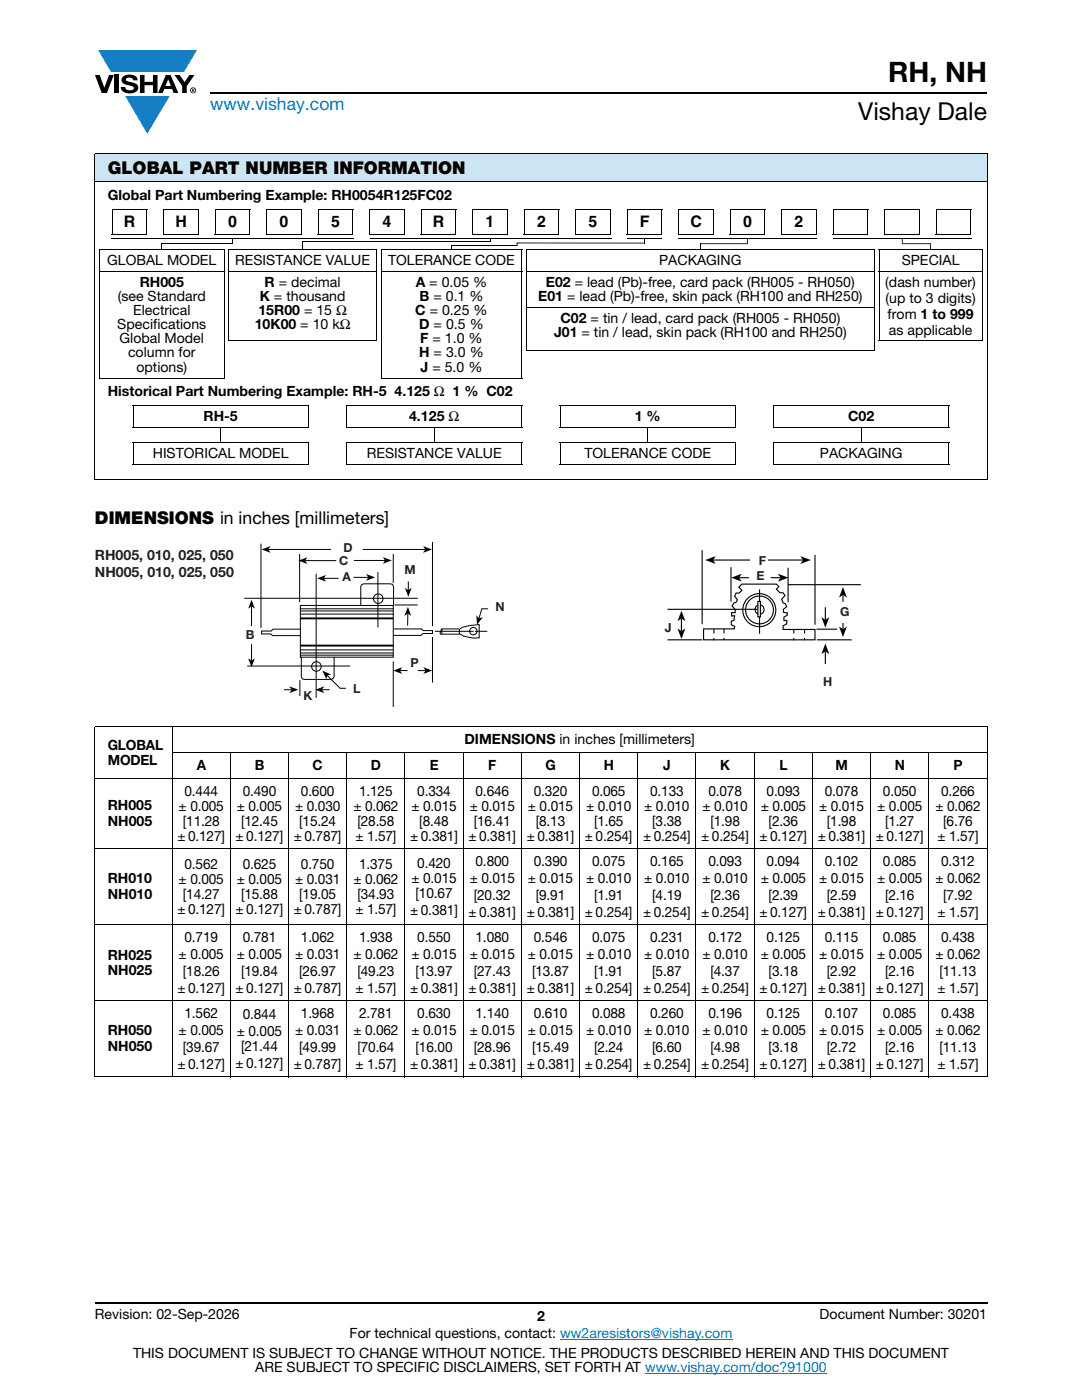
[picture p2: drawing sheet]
<svg xmlns="http://www.w3.org/2000/svg" width="216mm" height="279mm" viewBox="0 0 216 279" stroke-linecap="round" stroke-linejoin="round" font-family="sans-serif">
<defs><g id="words">
<text font-size="5.6" x="177.2" y="16.4">RH, NH</text>
<text font-size="4.9" x="171.3" y="24">Vishay Dale</text>
<text font-size="3.5" fill="#007ec4" x="42" y="21.9">www.vishay.com</text>
<g font-size="3.5">
<text x="21.5" y="34.8">GLOBAL PART NUMBER INFORMATION</text>
<text x="18.9" y="104.5">DIMENSIONS in inches [millimeters]</text>
</g>
<g font-size="3.2">
<text x="24.7" y="45.4">R</text>
<text x="35" y="45.4">H</text>
<text x="45.5" y="45.4">0</text>
<text x="55.8" y="45.4">0</text>
<text x="66.1" y="45.4">5</text>
<text x="76.3" y="45.4">4</text>
<text x="86.4" y="45.4">R</text>
<text x="96.9" y="45.4">1</text>
<text x="107.2" y="45.4">2</text>
<text x="117.5" y="45.4">5</text>
<text x="127.7" y="45.4">F</text>
<text x="137.8" y="45.4">C</text>
<text x="148.3" y="45.4">0</text>
<text x="158.6" y="45.4">2</text>
</g>
<g font-size="2.8">
<text x="21.5" y="39.9">Global Part Numbering Example: RH0054R125FC02</text>
<text x="21.4" y="52.8">GLOBAL MODEL</text>
<text x="46.9" y="52.8">RESISTANCE VALUE</text>
<text x="77.4" y="52.8">TOLERANCE CODE</text>
<text x="131.5" y="52.8">PACKAGING</text>
<text x="179.9" y="52.8">SPECIAL</text>
<text x="27.9" y="57.2">RH005</text>
<text x="52.8" y="57.2">R = decimal</text>
<text x="83" y="57.2">A = 0.05 %</text>
<text x="108.9" y="57.2">E02 = lead (Pb)-free, card pack (RH005 - RH050)</text>
<text x="176.7" y="57.2">(dash number)</text>
<text x="23.4" y="65.7">Specifications</text>
<text x="23.5" y="60">(see Standard</text>
<text x="26.5" y="62.9">Electrical</text>
<text x="50.8" y="65.7">10K00 = 10 kΩ</text>
<text x="51.6" y="62.9">15R00 = 15 Ω</text>
<text x="51.8" y="60">K = thousand</text>
<text x="82.9" y="62.9">C = 0.25 %</text>
<text x="83.7" y="65.7">D = 0.5 %</text>
<text x="83.7" y="60">B = 0.1 %</text>
<text x="107.4" y="60">E01 = lead (Pb)-free, skin pack (RH100 and RH250)</text>
<text x="111.8" y="64.5">C02 = tin / lead, card pack (RH005 - RH050)</text>
<text x="176.7" y="60.4">(up to 3 digits)</text>
<text x="177.1" y="63.6">from 1 to 999</text>
<text x="23.9" y="68.5">Global Model</text>
<text x="25.5" y="71.3">column for</text>
<text x="83.7" y="71.3">H = 3.0 %</text>
<text x="83.9" y="68.5">F = 1.0 %</text>
<text x="110.6" y="67.3">J01 = tin / lead, skin pack (RH100 and RH250)</text>
<text x="177.4" y="66.8">as applicable</text>
<text x="27.2" y="74.2">options)</text>
<text x="83.9" y="74.2">J = 5.0 %</text>
<text x="21.5" y="79.1">Historical Part Numbering Example: RH-5 4.125 Ω 1 % C02</text>
<text x="40.6" y="84.1">RH-5</text>
<text x="81.6" y="84.1">4.125 Ω</text>
<text x="126.7" y="84.1">1 %</text>
<text x="169.2" y="84.1">C02</text>
<text x="30.5" y="91.5">HISTORICAL MODEL</text>
<text x="73.2" y="91.5">RESISTANCE VALUE</text>
<text x="116.6" y="91.5">TOLERANCE CODE</text>
<text x="163.6" y="91.5">PACKAGING</text>
<text x="21.5" y="149.6">GLOBAL</text>
<text x="92.7" y="148.5">DIMENSIONS in inches [millimeters]</text>
<text x="21.5" y="152.6">MODEL</text>
<text x="39.2" y="153.6">A</text>
<text x="50.8" y="153.6">B</text>
<text x="62.4" y="153.6">C</text>
<text x="74" y="153.6">D</text>
<text x="85.7" y="153.6">E</text>
<text x="97.4" y="153.6">F</text>
<text x="108.8" y="153.6">G</text>
<text x="120.5" y="153.6">H</text>
<text x="132.3" y="153.6">J</text>
<text x="143.7" y="153.6">K</text>
<text x="155.5" y="153.6">L</text>
<text x="166.7" y="153.6">M</text>
<text x="178.5" y="153.6">N</text>
<text x="190.2" y="153.6">P</text>
<text x="21.5" y="161.7">RH005</text>
<text x="35.6" y="161.8">± 0.005</text>
<text x="36.8" y="158.8">0.444</text>
<text x="47.3" y="161.8">± 0.005</text>
<text x="48.4" y="158.8">0.490</text>
<text x="58.9" y="161.8">± 0.030</text>
<text x="60" y="158.8">0.600</text>
<text x="70.5" y="161.8">± 0.062</text>
<text x="71.7" y="158.8">1.125</text>
<text x="82.1" y="161.8">± 0.015</text>
<text x="83.3" y="158.8">0.334</text>
<text x="93.7" y="161.8">± 0.015</text>
<text x="94.9" y="158.8">0.646</text>
<text x="105.3" y="161.8">± 0.015</text>
<text x="106.5" y="158.8">0.320</text>
<text x="117" y="161.8">± 0.010</text>
<text x="118.1" y="158.8">0.065</text>
<text x="128.6" y="161.8">± 0.010</text>
<text x="129.7" y="158.8">0.133</text>
<text x="140.2" y="161.8">± 0.010</text>
<text x="141.4" y="158.8">0.078</text>
<text x="151.8" y="161.8">± 0.005</text>
<text x="153" y="158.8">0.093</text>
<text x="163.4" y="161.8">± 0.015</text>
<text x="164.6" y="158.8">0.078</text>
<text x="175" y="161.8">± 0.005</text>
<text x="176.2" y="158.8">0.050</text>
<text x="186.6" y="161.8">± 0.062</text>
<text x="187.8" y="158.8">0.266</text>
<text x="21.5" y="164.8">NH005</text>
<text x="35.4" y="167.8">± 0.127]</text>
<text x="36.5" y="164.8">[11.28</text>
<text x="47" y="167.8">± 0.127]</text>
<text x="48.1" y="164.8">[12.45</text>
<text x="58.6" y="167.8">± 0.787]</text>
<text x="59.7" y="164.8">[15.24</text>
<text x="70.9" y="167.8">± 1.57]</text>
<text x="71.3" y="164.8">[28.58</text>
<text x="81.9" y="167.8">± 0.381]</text>
<text x="83.7" y="164.8">[8.48</text>
<text x="93.5" y="167.8">± 0.381]</text>
<text x="94.6" y="164.8">[16.41</text>
<text x="105.1" y="167.8">± 0.381]</text>
<text x="106.9" y="164.8">[8.13</text>
<text x="116.7" y="167.8">± 0.254]</text>
<text x="118.5" y="164.8">[1.65</text>
<text x="128.3" y="167.8">± 0.254]</text>
<text x="130.1" y="164.8">[3.38</text>
<text x="139.9" y="167.8">± 0.254]</text>
<text x="141.8" y="164.8">[1.98</text>
<text x="151.6" y="167.8">± 0.127]</text>
<text x="153.4" y="164.8">[2.36</text>
<text x="163.2" y="167.8">± 0.381]</text>
<text x="165" y="164.8">[1.98</text>
<text x="174.8" y="167.8">± 0.127]</text>
<text x="176.6" y="164.8">[1.27</text>
<text x="187" y="167.8">± 1.57]</text>
<text x="188.2" y="164.8">[6.76</text>
<text x="36.8" y="173.4">0.562</text>
<text x="48.4" y="173.4">0.625</text>
<text x="60" y="173.4">0.750</text>
<text x="71.7" y="173.4">1.375</text>
<text x="83.3" y="173.2">0.420</text>
<text x="94.9" y="172.9">0.800</text>
<text x="106.5" y="172.9">0.390</text>
<text x="118.1" y="172.9">0.075</text>
<text x="129.7" y="172.9">0.165</text>
<text x="141.4" y="172.9">0.093</text>
<text x="153" y="172.9">0.094</text>
<text x="164.6" y="172.9">0.102</text>
<text x="176.2" y="172.9">0.085</text>
<text x="187.8" y="172.9">0.312</text>
<text x="21.5" y="176.3">RH010</text>
<text x="21.5" y="179.5">NH010</text>
<text x="35.6" y="176.4">± 0.005</text>
<text x="36.5" y="179.4">[14.27</text>
<text x="47.3" y="176.4">± 0.005</text>
<text x="48.1" y="179.4">[15.88</text>
<text x="58.9" y="176.4">± 0.031</text>
<text x="59.7" y="179.4">[19.05</text>
<text x="70.5" y="176.4">± 0.062</text>
<text x="71.3" y="179.4">[34.93</text>
<text x="82.1" y="176.2">± 0.015</text>
<text x="82.9" y="179.2">[10.67</text>
<text x="93.7" y="176.2">± 0.015</text>
<text x="94.6" y="179.6">[20.32</text>
<text x="105.3" y="176.2">± 0.015</text>
<text x="106.9" y="179.6">[9.91</text>
<text x="117" y="176.2">± 0.010</text>
<text x="118.5" y="179.6">[1.91</text>
<text x="128.6" y="176.2">± 0.010</text>
<text x="130.1" y="179.6">[4.19</text>
<text x="140.2" y="176.2">± 0.010</text>
<text x="141.8" y="179.6">[2.36</text>
<text x="151.8" y="176.2">± 0.005</text>
<text x="153.4" y="179.6">[2.39</text>
<text x="163.4" y="176.2">± 0.015</text>
<text x="165" y="179.6">[2.59</text>
<text x="175" y="176.2">± 0.005</text>
<text x="176.6" y="179.6">[2.16</text>
<text x="186.6" y="176.2">± 0.062</text>
<text x="188.2" y="179.6">[7.92</text>
<text x="35.4" y="182.4">± 0.127]</text>
<text x="47" y="182.4">± 0.127]</text>
<text x="58.6" y="182.4">± 0.787]</text>
<text x="70.9" y="182.4">± 1.57]</text>
<text x="81.9" y="182.6">± 0.381]</text>
<text x="93.5" y="182.9">± 0.381]</text>
<text x="105.1" y="182.9">± 0.381]</text>
<text x="116.7" y="182.9">± 0.254]</text>
<text x="128.3" y="182.9">± 0.254]</text>
<text x="139.9" y="182.9">± 0.254]</text>
<text x="151.6" y="182.9">± 0.127]</text>
<text x="163.2" y="182.9">± 0.381]</text>
<text x="174.8" y="182.9">± 0.127]</text>
<text x="187" y="182.9">± 1.57]</text>
<text x="21.5" y="191.5">RH025</text>
<text x="35.6" y="191.4">± 0.005</text>
<text x="36.8" y="188">0.719</text>
<text x="47.3" y="191.4">± 0.005</text>
<text x="48.4" y="188">0.781</text>
<text x="58.9" y="191.4">± 0.031</text>
<text x="60" y="188">1.062</text>
<text x="70.5" y="191.4">± 0.062</text>
<text x="71.7" y="188">1.938</text>
<text x="82.1" y="191.4">± 0.015</text>
<text x="83.3" y="188">0.550</text>
<text x="93.7" y="191.4">± 0.015</text>
<text x="94.9" y="188">1.080</text>
<text x="105.3" y="191.4">± 0.015</text>
<text x="106.5" y="188">0.546</text>
<text x="117" y="191.4">± 0.010</text>
<text x="118.1" y="188">0.075</text>
<text x="128.6" y="191.4">± 0.010</text>
<text x="129.7" y="188">0.231</text>
<text x="140.2" y="191.4">± 0.010</text>
<text x="141.4" y="188">0.172</text>
<text x="151.8" y="191.4">± 0.005</text>
<text x="153" y="188">0.125</text>
<text x="163.4" y="191.4">± 0.015</text>
<text x="164.6" y="188">0.115</text>
<text x="175" y="191.4">± 0.005</text>
<text x="176.2" y="188">0.085</text>
<text x="186.6" y="191.4">± 0.062</text>
<text x="187.8" y="188">0.438</text>
<text x="21.5" y="194.7">NH025</text>
<text x="36.5" y="194.8">[18.26</text>
<text x="48.1" y="194.8">[19.84</text>
<text x="59.7" y="194.8">[26.97</text>
<text x="71.3" y="194.8">[49.23</text>
<text x="82.9" y="194.8">[13.97</text>
<text x="94.6" y="194.8">[27.43</text>
<text x="106.2" y="194.8">[13.87</text>
<text x="118.5" y="194.8">[1.91</text>
<text x="130.1" y="194.8">[5.87</text>
<text x="141.8" y="194.8">[4.37</text>
<text x="153.4" y="194.8">[3.18</text>
<text x="165" y="194.8">[2.92</text>
<text x="176.6" y="194.8">[2.16</text>
<text x="187.5" y="194.8">[11.13</text>
<text x="35.4" y="198.1">± 0.127]</text>
<text x="36.8" y="203.2">1.562</text>
<text x="47" y="198.1">± 0.127]</text>
<text x="48.4" y="203.4">0.844</text>
<text x="58.6" y="198.1">± 0.787]</text>
<text x="60" y="203.2">1.968</text>
<text x="70.9" y="198.1">± 1.57]</text>
<text x="71.7" y="203.2">2.781</text>
<text x="81.9" y="198.1">± 0.381]</text>
<text x="83.3" y="203.2">0.630</text>
<text x="93.5" y="198.1">± 0.381]</text>
<text x="94.9" y="203.2">1.140</text>
<text x="105.1" y="198.1">± 0.381]</text>
<text x="106.5" y="203.2">0.610</text>
<text x="116.7" y="198.1">± 0.254]</text>
<text x="118.1" y="203.2">0.088</text>
<text x="128.3" y="198.1">± 0.254]</text>
<text x="129.7" y="203.2">0.260</text>
<text x="139.9" y="198.1">± 0.254]</text>
<text x="141.4" y="203.2">0.196</text>
<text x="151.6" y="198.1">± 0.127]</text>
<text x="153" y="203.2">0.125</text>
<text x="163.2" y="198.1">± 0.381]</text>
<text x="164.6" y="203.2">0.107</text>
<text x="174.8" y="198.1">± 0.127]</text>
<text x="176.2" y="203.2">0.085</text>
<text x="187" y="198.1">± 1.57]</text>
<text x="187.8" y="203.2">0.438</text>
<text x="21.5" y="206.7">RH050</text>
<text x="21.5" y="209.8">NH050</text>
<text x="35.6" y="206.6">± 0.005</text>
<text x="36.5" y="209.9">[39.67</text>
<text x="47.3" y="206.8">± 0.005</text>
<text x="48.1" y="209.7">[21.44</text>
<text x="58.9" y="206.6">± 0.031</text>
<text x="59.7" y="209.9">[49.99</text>
<text x="70.5" y="206.6">± 0.062</text>
<text x="71.3" y="209.9">[70.64</text>
<text x="82.1" y="206.6">± 0.015</text>
<text x="82.9" y="209.9">[16.00</text>
<text x="93.7" y="206.6">± 0.015</text>
<text x="94.6" y="209.9">[28.96</text>
<text x="105.3" y="206.6">± 0.015</text>
<text x="106.2" y="209.9">[15.49</text>
<text x="117" y="206.6">± 0.010</text>
<text x="118.5" y="209.9">[2.24</text>
<text x="128.6" y="206.6">± 0.010</text>
<text x="130.1" y="209.9">[6.60</text>
<text x="140.2" y="206.6">± 0.010</text>
<text x="141.8" y="209.9">[4.98</text>
<text x="151.8" y="206.6">± 0.005</text>
<text x="153.4" y="209.9">[3.18</text>
<text x="163.4" y="206.6">± 0.015</text>
<text x="165" y="209.9">[2.72</text>
<text x="175" y="206.6">± 0.005</text>
<text x="176.6" y="209.9">[2.16</text>
<text x="186.6" y="206.6">± 0.062</text>
<text x="187.5" y="209.9">[11.13</text>
<text x="35.4" y="213.3">± 0.127]</text>
<text x="47" y="213.1">± 0.127]</text>
<text x="58.6" y="213.3">± 0.787]</text>
<text x="70.9" y="213.3">± 1.57]</text>
<text x="81.9" y="213.3">± 0.381]</text>
<text x="93.5" y="213.3">± 0.381]</text>
<text x="105.1" y="213.3">± 0.381]</text>
<text x="116.7" y="213.3">± 0.254]</text>
<text x="128.3" y="213.3">± 0.254]</text>
<text x="139.9" y="213.3">± 0.254]</text>
<text x="151.6" y="213.3">± 0.127]</text>
<text x="163.2" y="213.3">± 0.381]</text>
<text x="174.8" y="213.3">± 0.127]</text>
<text x="187" y="213.3">± 1.57]</text>
<text x="18.9" y="263.3">Revision: 02-Sep-2026</text>
<text x="107.2" y="263.6">2</text>
<text x="163.6" y="263.3">Document Number: 30201</text>
<text x="69.8" y="267.1">For technical questions, contact: ww2aresistors@vishay.com</text>
<text x="26.5" y="271">THIS DOCUMENT IS SUBJECT TO CHANGE WITHOUT NOTICE. THE PRODUCTS DESCRIBED HEREIN AND THIS DOCUMENT</text>
<text x="50.9" y="273.8">ARE SUBJECT TO SPECIFIC DISCLAIMERS, SET FORTH AT www.vishay.com/doc?91000</text>
</g>
<g font-size="2.8" fill="#231f20">
<text x="18.9" y="111.8">RH005, 010, 025, 050</text>
<text x="18.9" y="115.2">NH005, 010, 025, 050</text>
</g>
<g font-size="2.5" fill="#231f20">
<text x="67.7" y="112.7">C</text>
<text x="68.5" y="110.2">D</text>
<text x="151.4" y="112.7">F</text>
<text x="68.3" y="116">A</text>
<text x="80.7" y="114.6">M</text>
<text x="150.9" y="115.8">E</text>
<text x="98.9" y="121.9">N</text>
<text x="167.7" y="122.9">G</text>
<text x="49.1" y="127.5">B</text>
<text x="132.6" y="126.1">J</text>
<text x="81.9" y="133">P</text>
<text x="164.3" y="136.8">H</text>
<text x="60.6" y="139.7">K</text>
<text x="70.5" y="138.2">L</text>
</g>
</g></defs>
<g fill="#147fc3">
<path d="M19.6 10h19.7l-2.6 4.3h-1.1h-13.5z"/>
<path d="M25 19.2h8.9l-4.5 7.5z"/>
</g>
<g fill="#000">
<path d="M18.9 15h1l.9 2.5 1-2.5h.9l-1.4 3.6h-1zM22.9 15h.9v3.6h-.9zM24.6 15.3a2.1 2.1 0 0 1 2.8 .3l.1 .4h-.9a.79 .79 0 0 0-.7-.5 .79 .79 0 0 0-.8 .4l.3 .3 1 .2a1.08 1.08 0 0 1 1.2 1 1.08 1.08 0 0 1-1.1 1.2 1.73 1.73 0 0 1-2.4-1.2h.9a.96 .96 0 0 0 .8 .6 .96 .96 0 0 0 .9-.4 1.31 1.31 0 0 0-1.2-.6 1.03 1.03 0 0 1-1.1-.6 1.03 1.03 0 0 1 .2-1.1zM27.9 15h.9v1.3h1.7v-1.3h.9v3.6h-.9v-1.6h-1.7v1.6h-.9zM34.8 15h1.1l.9 1.4 1-1.4h1l-1.5 2.2v1.4h-.9v-1.4z"/>
<path d="M33.6 15.9l.5 1.3h-1.1zM33.1 15l-1.6 3.6h1l.3-.8h1.5l.3 .8h1l-1.6-3.6z"/>
<path d="M38.4 17.8h.2v.2h-.2zM38.3 17.7v.7h.1v-.3l.4 .3-.2-.3 .2-.2-.1-.2z"/>
<path d="M38.1 18a.46 .46 0 0 1 .9 0 .46 .46 0 0 1-.9 0zM37.9 18a.6 .6 0 0 0 1.2 0 .6 .6 0 0 0-1.2 0z"/>
</g>
<path d="M42 18.6h155M18.9 260h178.1" fill="none" stroke="#000" stroke-width=".36"/>
<path d="M111.8 267.3h34.3M128.7 274h36.3" fill="none" stroke="#007ec4" stroke-width=".2"/>
<path d="M18.9 30.7h178.1v5.5h-178.1z" fill="#cce5f3"/>
<g fill="none" stroke="#000" stroke-width=".2">
<path d="M18.9 30.7h178.1M18.9 36.2h178.1M18.9 30.8v64.9M197 30.8v64.9M19.8 49.7h25M19.8 54.1h25M19.9 49.8v25.6M44.7 49.8v25.6M45.6 49.7h29.6M45.6 54.1h29.6M45.7 49.8v18.2M75.1 49.8v18.2"/>
<path d="M76 49.7h28.2M76 54.1h28.2M76.1 49.8v25.6M104.1 49.8v25.6M105 49.7h69.5M105 54.1h69.5M105.1 49.8v20.2M174.5 49.8v20.2M175.3 49.7h20.8M175.3 54.1h20.8M175.4 49.8v18.2M196 49.8v18.2"/>
<path d="M19.8 75.5h25M45.6 68.1h29.6M76 75.5h28.2M105 61.3h69.5M105 70h69.5M175.3 68.1h20.8M18.9 95.8h178.1M26.5 81h35.1M26.5 85.4h35.1M26.5 88.4h35.1M26.5 92.8h35.1M26.5 81v4.3"/>
<path d="M26.5 88.5v4.2M44 85.3v3.2M61.6 81v4.3M61.6 88.5v4.2M69.1 81h35.1M69.1 85.4h35.1M69.1 88.4h35.1M69.1 92.8h35.1M69.2 81v4.3M69.2 88.5v4.2M86.7 85.3v3.2M104.1 81v4.3"/>
<path d="M104.1 88.5v4.2M111.7 81h35.1M111.7 85.4h35.1M111.7 88.4h35.1M111.7 92.8h35.1M111.8 81v4.3M111.8 88.5v4.2M129.2 85.3v3.2M146.7 81v4.3M146.7 88.5v4.2M154.3 81h35.1M154.3 85.4h35.1"/>
<path d="M154.3 88.4h35.1M154.3 92.8h35.1M154.3 81v4.3M154.3 88.5v4.2M171.9 85.3v3.2M189.4 81v4.3M189.4 88.5v4.2M48.7 119.4h34.7M52.1 108.5v16.8M53.5 109.7h12.5M59.8 110.5v9.7M60.9 111.9h6.2"/>
<path d="M63.1 114.5v24.8M64.6 115.4h3M70.5 115.2h3M70.6 111.9h6.2M72.4 109.7h12.5M75.4 114.1v11.1M78.5 110.5v5.8M81.5 116.1v1.7M86.3 108.2v16.8M49.3 132.9h20.6M50.2 121v3.9M50.2 128.6v3.2"/>
<path d="M56.7 137.6h1.5M59.8 121.5h18.7M59.8 135.7v3.2M59.9 129.7h18.5M59.9 130.8h18.6M59.9 130.3h18.5M59.9 121.9h18.6M59.9 125.6h-5.4l-.4 .3h-1.9v.6h1.9l.3 .4h5.5M59.9 120.8h18.6v10.4h-18.6zM60 122.6h18.5M60.1 131.1v4l.3 .4 .4 .1h5.2l.4-.1 .3-.4v-4M64.3 137.7h1.5"/>
<path d="M65.3 134.8l2.6 2.6h1.1M72 120.8v-3.8l.2-.3 .4-.2 5.7 .1 .2 .4v3.8M78.5 132v9.1M78.6 125.5h5.5l.3 .4h1.9v.5h-1.9l-.4 .4h-5.4M78.8 120.7h4.5M79.8 133.8h1.5M81.4 122.5l-.1 2.3M83.4 133.8h1.5M86.3 127.1v9.1M86.8 126h7.7M88.1 125.5l-.3 .9 .3 .2M91.6 125.5h-3.4v1.1h3.5"/>
<path d="M91.7 125.6l.6-.4 3.3-.5v2.6a5.7 5.7 0 0 1-3.9-.9zM94.8 126h2.4M97.4 121.5h-1.3l-.5 1.9M18.9 145.1h178.1M18.9 155.3h178.1M18.9 145.2v69.6M34.2 150.2h162.8M34.3 145v70M46 150.1v64.9M57.6 150.1v64.9M69.2 150.1v64.9M80.8 150.1v64.9"/>
<path d="M92.4 150.1v64.9M104 150.1v64.9M115.7 150.1v64.9M127.3 150.1v64.9M138.9 150.1v64.9M150.5 150.1v64.9M162.1 150.1v64.9M173.7 150.1v64.9M185.3 150.1v64.9M197 145.2v69.6M18.9 169.4h178.1M18.9 184.6h178.1"/>
<path d="M18.9 199.7h178.1M18.9 214.9h178.1"/>
<circle cx="75.5" cy="119.5" r=".96"/>
<circle cx="63.1" cy="133" r=".96"/>
<circle cx="94.4" cy="126" r=".74"/>
</g>
<path d="M59.9 123.4h18.5M60 128.8h18.5" fill="none" stroke="#000" stroke-width=".38"/>
<g fill="#000">
<path d="M52.2 109.7l1.8-.7-.5 .7 .5 .6z" fill-rule="evenodd"/>
<path d="M59.5 111.9l1.8-.7-.4 .7 .4 .7z" fill-rule="evenodd"/>
<path d="M63.3 115.4l1.8-.7-.5 .7 .5 .7z" fill-rule="evenodd"/>
<path d="M73.1 114.6l1.7 .6-1.7 .7 .4-.7z" fill-rule="evenodd"/>
<path d="M76.4 111.2l1.8 .7-1.8 .6 .4-.6z" fill-rule="evenodd"/>
<path d="M80.8 117.3l.7 .5 .6-.5-.6 1.8z" fill-rule="evenodd"/>
<path d="M84.4 109l1.8 .7-1.8 .6 .5-.6z" fill-rule="evenodd"/>
<path d="M50.2 119.7l.7 1.8-.7-.5-.7 .5z" fill-rule="evenodd"/>
<path d="M49.5 131.4l.7 .4 .7-.4-.7 1.8z" fill-rule="evenodd"/>
<path d="M57.7 137l1.8 .7-1.8 .6 .5-.6z" fill-rule="evenodd"/>
<path d="M62.9 137.7l1.8-.7-.4 .7 .4 .6z" fill-rule="evenodd"/>
<path d="M64.3 133.8l1.8 .8-.8 .2-.2 .8z" fill-rule="evenodd"/>
<path d="M78.5 133.8l1.8-.6-.5 .6 .5 .7z" fill-rule="evenodd"/>
<path d="M81.4 121.1l.6 1.8-.6-.4-.7 .4z" fill-rule="evenodd"/>
<path d="M84.5 133.2l1.8 .6-1.8 .7 .4-.7z" fill-rule="evenodd"/>
<path d="M95.1 122.8l.5 .6 .7-.2-1.1 1.5z" fill-rule="evenodd"/>
</g>
<g fill="none" stroke="#000" stroke-width=".22">
<path d="M148 116.6h6.9l.5 .5-.5 .5 .7 .7h.7l.3 .6-.6 .7 .3 .7 .4 .2 .3 .6-.7 .5 .1 .6 .7 .1v.5l-.7 .4v.6h.6v.7l-.7 .4v.7h6.3v2.1h-22.2v-2.2h6.1l.1-.5-.7-.3v-.7l.6-.3 .1-.8h-.6v-.6h.7v-.6l-.6-.8 .3-.5 .5-.2 .2-.5-.5-.7 .3-.6h.6l.5-.6-.6-.6zM151.6 117.6v8.9"/>
<circle cx="151.5" cy="121.8" r="3.3"/>
<circle cx="151.5" cy="121.7" r="2.78"/>
<circle cx="151.6" cy="121.6" r=".92"/>
</g>
<path d="M151.2 120h.5v3.1h-.5z" fill="#fff"/>
<g fill="none" stroke="#000" stroke-width=".22">
<path d="M140.1 109.8v14.8M142.3 111.8h7.4M145.9 113.2v6.9M147.5 115.3h1.9M153.2 111.8h7M153.8 115.3h1.9M157.3 113.3v6.9M157.3 116.7h14.5M162.6 110.7v14M168.2 118.7v1.4M133.2 127.7h6.9M133.2 121.6h17.9"/>
<path d="M136 123.4v2.6M151.2 120h.5v3.1h-.5zM162.9 125.6h4.1M163 127.7h6.9M164.7 121.2v2.5M164.7 130v2.5M168.2 124.3v1.3"/>
</g>
<g fill="#000">
<path d="M140.7 111.8l2.1-.8-.5 .8 .5 .7z" fill-rule="evenodd"/>
<path d="M145.9 115.3l2.1-.8-.5 .8 .5 .8z" fill-rule="evenodd"/>
<path d="M155.2 114.5l2.1 .8-2.1 .8 .6-.8z" fill-rule="evenodd"/>
<path d="M159.7 111l2.1 .8-2.1 .7 .5-.7z" fill-rule="evenodd"/>
<path d="M168.2 117.2l.8 2-.8-.5-.8 .5z" fill-rule="evenodd"/>
<path d="M136 121.9l.8 2.1-.8-.6-.8 .6z" fill-rule="evenodd"/>
<path d="M135.2 125.4l.8 .6 .8-.6-.8 2.1z" fill-rule="evenodd"/>
<path d="M163.9 123.2l.8 .5 .8-.5-.8 2.1z" fill-rule="evenodd"/>
<path d="M164.7 128.4l.8 2.1-.8-.5-.8 .5z" fill-rule="evenodd"/>
<path d="M167.4 125l.8 .6 .8-.6-.8 2.1z" fill-rule="evenodd"/>
</g>
<path d="M142.5 125.5v2.3M144.5 125.5v2.2M158.4 125.5v2.3M160.5 125.5v2.3" fill="none" stroke="#000" stroke-width=".22" stroke-dasharray=".9 .9" stroke-linecap="butt"/>
<g fill="none" stroke="#000" stroke-width=".2">
<path d="M22.2 47.6h48.4M22.3 46.8h7M22.4 41.7h7M22.4 41.7v5.1M29.3 41.7v5.1M32.2 48.6h14.2M32.6 46.8h7M32.7 41.7h7M32.7 41.7v5.1M39.6 41.7v5.1M42.9 46.8h7M42.9 41.7h7.1"/>
<path d="M42.9 41.7v5.1M49.9 41.7v5.1M53.1 46.8h7.1M53.2 41.7h7M53.2 41.7v5.1M60.2 41.7v5.1M60.3 48.2h37.7M63.4 46.8h7M63.5 41.7h7M63.5 41.7v5.1M70.4 41.7v5.1M73.7 46.8h7"/>
<path d="M73.8 41.7v5.1M73.8 41.7h7M73.8 47.6h48.2M80.7 41.7v5.1M84 46.8h7M84.1 41.7h7M84.1 41.7v5.1M90.1 49h13.1M91 41.7v5.1M94.2 46.8h7M94.3 41.7h7M94.3 41.7v5.1"/>
<path d="M101.2 41.7v5.1M104.5 46.8h7M104.6 41.7h7M104.6 41.7v5.1M111.5 41.7v5.1M114.8 46.8h7M114.9 41.7h7M114.9 41.7v5.1M121.8 41.7v5.1M125.1 46.8h7M125.2 41.7v5.1M125.2 41.7h7"/>
<path d="M125.3 47.6h6.8M132.1 41.7v5.1M135.3 46.8h7M135.4 47.6h27.6M135.4 41.7v5.1M135.4 41.7h7M139.8 48.6h9.4M142.3 41.7v5.1M145.6 46.8h7M145.7 41.7v5.1M145.7 41.7h7M152.6 41.7v5.1"/>
<path d="M155.9 46.8h7M156 41.7v5.1M156 41.7h7M162.9 41.7v5.1M166.2 46.8h7M166.2 47.6h27.7M166.3 41.7h7M166.3 41.7v5.1M173.2 41.7v5.1M176.4 46.8h7.1M176.5 41.7h7M176.5 41.7v5.1"/>
<path d="M180 48.6h5.7M183.5 41.7v5.1M186.7 46.8h7M186.8 41.7v5.1M186.8 41.7h7M193.7 41.7v5.1"/>
</g>
<g fill="#000">
<path d="M32.2 48.6h.2v1.1h-.2zM46.3 47.6h.2v1.1h-.2zM60.3 48.2h.2v1.5h-.2zM90.1 49h.1v.7h-.1zM97.9 47.5h.1v.8h-.1zM125.2 47.5l.1 .1zM128.6 47.6h.1v1h-.1zM103.1 48.4h25.6v.2l-25.6-.1h.2l-.1 .6zM135.3 47.5l.1 .1zM139.7 48.6h.2v1.1h-.2zM149.1 47.6h.1v1h-.1zM179.9 47.6h.2v1h-.1z"/>
<path d="M185.6 48.6h.2l-.1 1.1h-.1z"/>
</g>
<use href="#words"/>
</svg>
